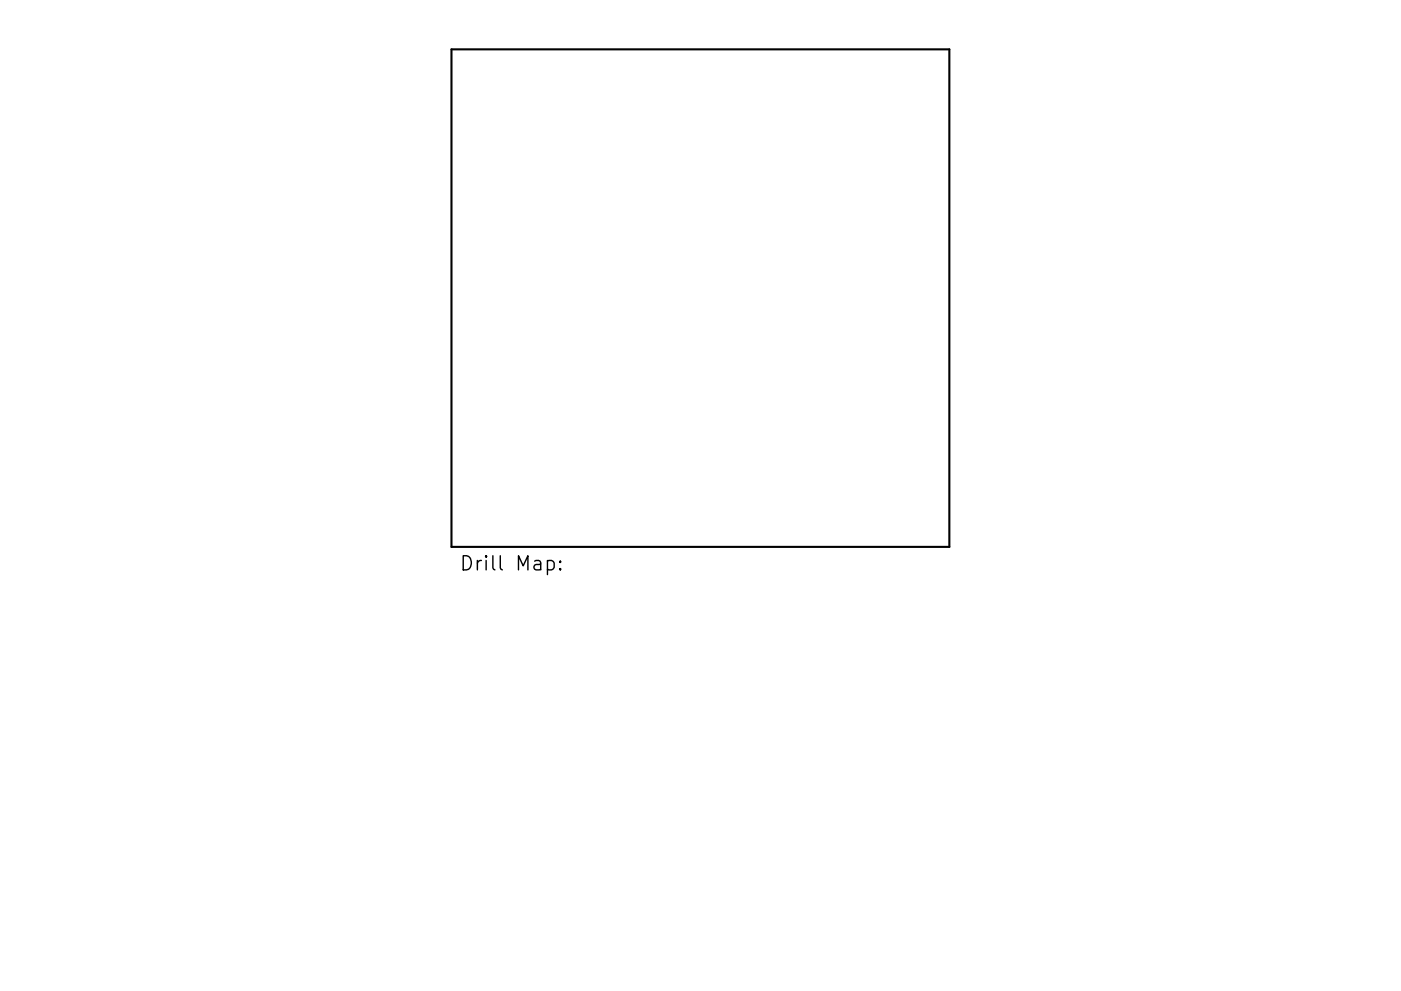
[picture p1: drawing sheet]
<svg xmlns="http://www.w3.org/2000/svg" width="297mm" height="210mm" viewBox="0 0 297 210" stroke-linecap="round" stroke-linejoin="round" font-family="sans-serif">
<defs><g id="words">
<text font-size="4.2" x="97.5" y="121.1">Drill Map:</text>
</g></defs>
<path d="M95.7 10.5h105.6v105.5h-105.6z" fill="none" stroke="#000" stroke-width=".45"/>
<path d="M116.1 119.1l.8-.2 .6 .6v.8l-.3 .5-.3 .1-.8-.1M118.8 119.1l.1 .1-.1 .1-.2-.1 .2-.1v.2M118.8 120.6l.1 .2-.1 .1-.2-.1 .2-.2v.3" fill="none" stroke="#000" stroke-width=".3"/>
<use href="#words"/>
</svg>
